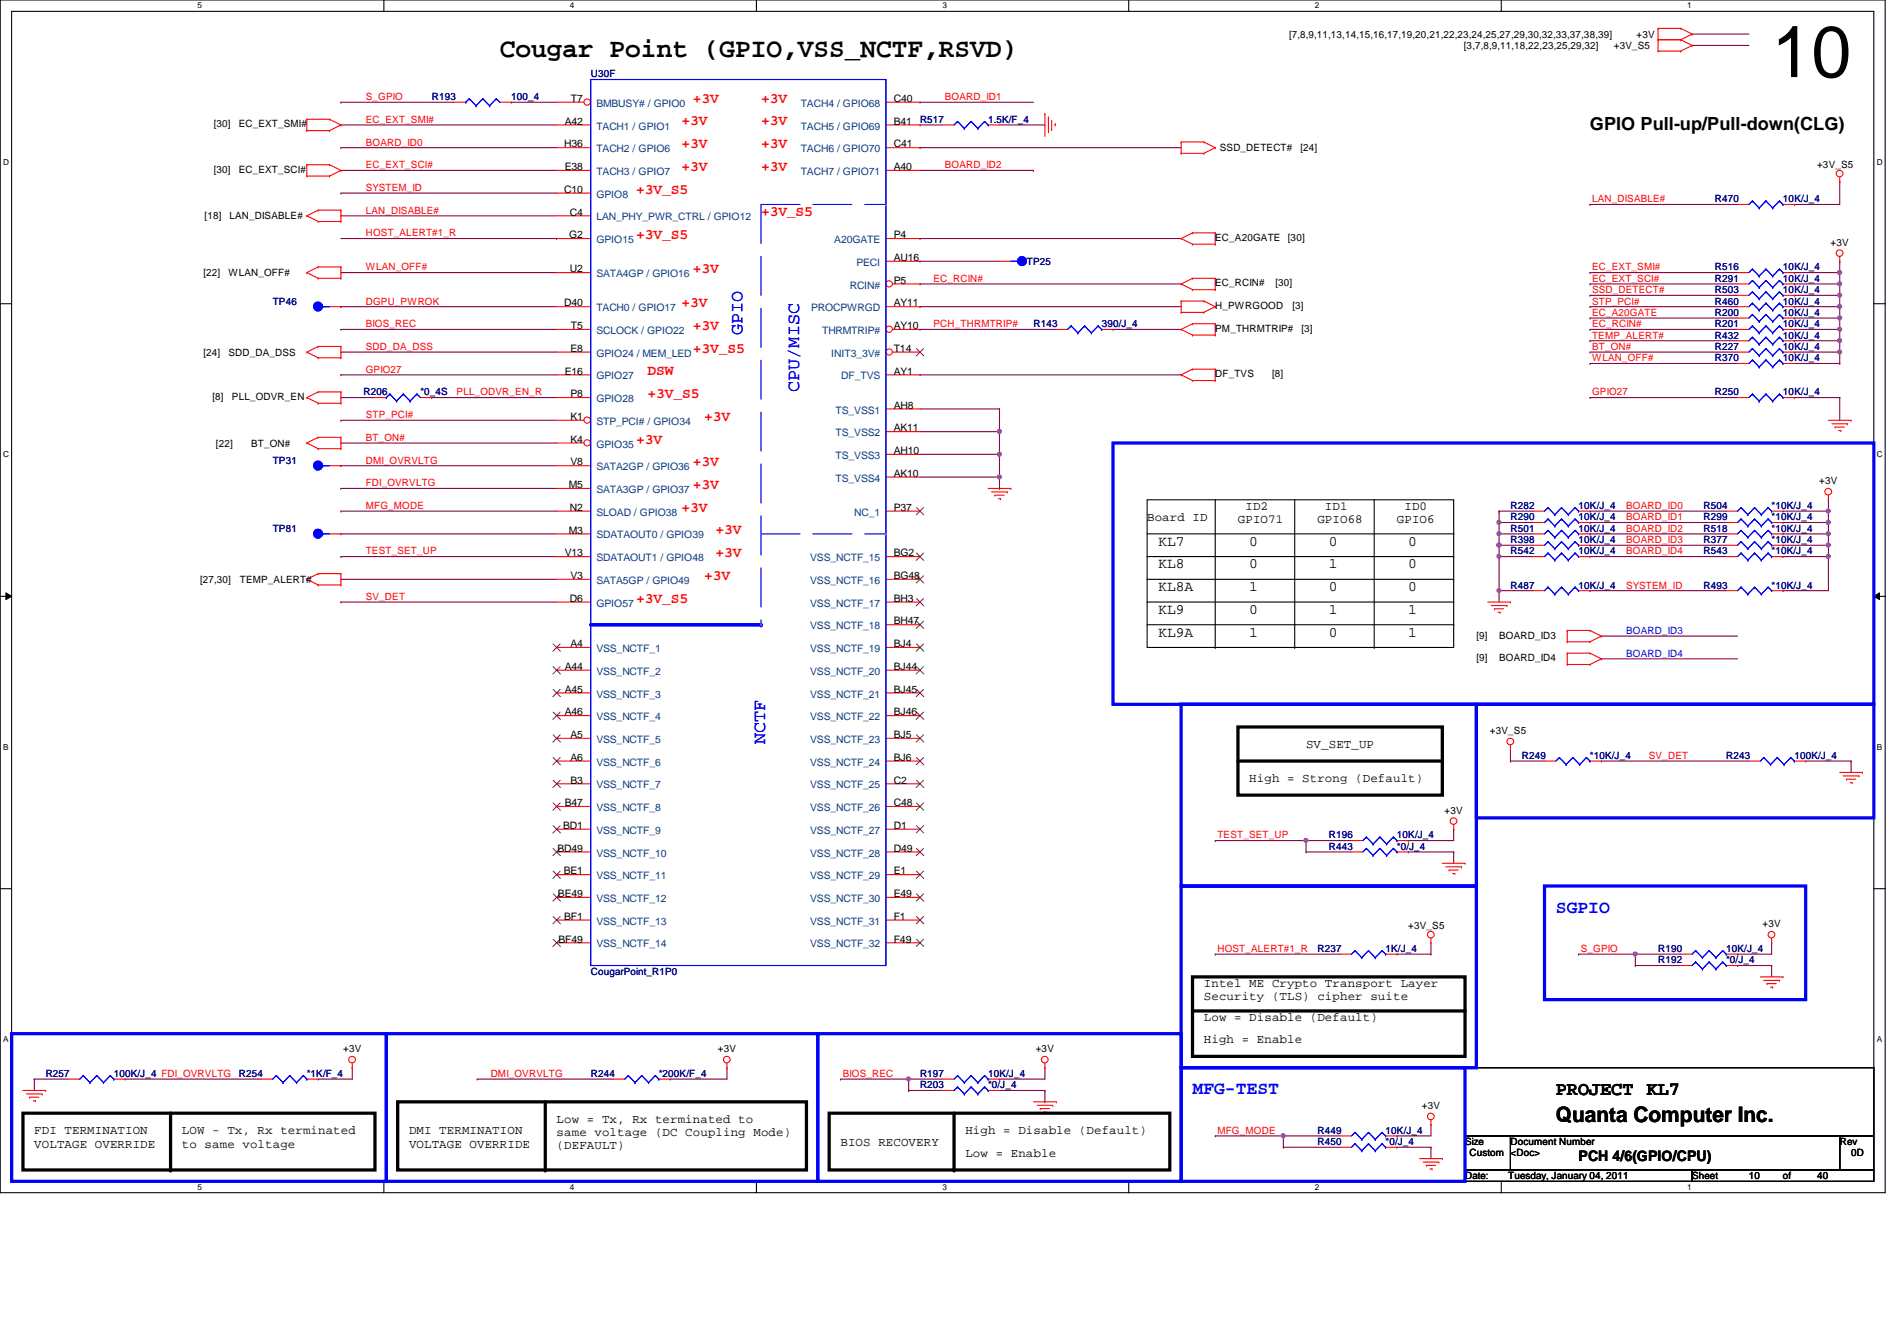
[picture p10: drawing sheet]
<svg xmlns="http://www.w3.org/2000/svg" width="297mm" height="210mm" viewBox="0 0 297 210" stroke-linecap="round" stroke-linejoin="round" font-family="sans-serif">
<defs><g id="words">
<text font-size="11.3" x="277.4" y="12.1">10</text>
<text font-size="4.2" x="78.3" y="8.9">Cougar Point (GPIO,VSS_NCTF,RSVD)</text>
<text font-size="3.3" x="243.6" y="175.6">Quanta Computer Inc.</text>
<text font-size="3" x="243.6" y="171.4">PROJECT KL7</text>
<text font-size="2.8" x="249" y="20.4">GPIO Pull-up/Pull-down(CLG)</text>
<g font-size="2.8" fill="#00f">
<text x="116.2" y="52.5" transform="rotate(-90 116.2 52.5)">GPIO</text>
<text x="125.1" y="61.3" transform="rotate(-90 125.1 61.3)">CPU/MISC</text>
<text x="119.8" y="116.5" transform="rotate(-90 119.8 116.5)">NCTF</text>
<text x="243.6" y="142.8">SGPIO</text>
<text x="186.7" y="171.3">MFG-TEST</text>
</g>
<g font-size="2.3" fill="#f00">
<text x="108.5" y="16.1">+3V</text>
<text x="119.2" y="16.1">+3V</text>
<text x="106.7" y="19.6">+3V</text>
<text x="106.7" y="23.2">+3V</text>
<text x="119.2" y="19.6">+3V</text>
<text x="119.2" y="23.2">+3V</text>
<text x="106.7" y="26.8">+3V</text>
<text x="119.2" y="26.8">+3V</text>
<text x="99.6" y="30.3">+3V_S5</text>
<text x="119.2" y="33.9">+3V_S5</text>
<text x="99.6" y="37.4">+3V_S5</text>
<text x="108.5" y="42.8">+3V</text>
<text x="106.7" y="48.1">+3V</text>
<text x="108.5" y="51.6">+3V</text>
<text x="101.4" y="58.8">DSW</text>
<text x="108.5" y="55.2">+3V_S5</text>
<text x="101.4" y="62.3">+3V_S5</text>
<text x="110.3" y="65.9">+3V</text>
<text x="99.6" y="69.4">+3V</text>
<text x="108.5" y="73">+3V</text>
<text x="108.5" y="76.5">+3V</text>
<text x="106.7" y="80.1">+3V</text>
<text x="112.1" y="83.7">+3V</text>
<text x="112.1" y="87.2">+3V</text>
<text x="99.6" y="94.3">+3V_S5</text>
<text x="110.3" y="90.8">+3V</text>
</g>
<g font-size="2.3">
<text x="181.4" y="85.4">KL7</text>
<text x="181.4" y="89">KL8</text>
<text x="195.6" y="85.4">0</text>
<text x="195.6" y="89">0</text>
<text x="208.1" y="85.4">0</text>
<text x="208.1" y="89">1</text>
<text x="220.5" y="85.4">0</text>
<text x="220.5" y="89">0</text>
<text x="181.4" y="92.5">KL8A</text>
<text x="195.6" y="92.5">1</text>
<text x="208.1" y="92.5">0</text>
<text x="220.5" y="92.5">0</text>
<text x="181.4" y="96.1">KL9</text>
<text x="181.4" y="99.7">KL9A</text>
<text x="195.6" y="96.1">0</text>
<text x="195.6" y="99.7">1</text>
<text x="208.1" y="99.7">0</text>
<text x="208.1" y="96.1">1</text>
<text x="220.5" y="96.1">1</text>
<text x="220.5" y="99.7">1</text>
<text x="247.2" y="181.7">PCH 4/6(GPIO/CPU)</text>
</g>
<g font-size="1.9">
<text x="179.6" y="81.5">Board ID</text>
<text x="193.8" y="81.8">GPIO71</text>
<text x="195" y="79.8">ID2</text>
<text x="206.3" y="81.8">GPIO68</text>
<text x="207.5" y="79.8">ID1</text>
<text x="218.7" y="81.8">GPIO6</text>
<text x="219.9" y="79.8">ID0</text>
<text x="204.5" y="117.1">SV_SET_UP</text>
<text x="195.6" y="122.4">High = Strong (Default)</text>
<text x="188.5" y="154.4">Intel ME Crypto Transport Layer</text>
<text x="188.5" y="159.8">Low = Disable (Default)</text>
<text x="188.5" y="156.5">Security (TLS) cipher suite</text>
<text x="188.5" y="163.3">High = Enable</text>
<text x="5.4" y="177.5">FDI TERMINATION</text>
<text x="5.4" y="179.6">VOLTAGE OVERRIDE</text>
<text x="28.5" y="177.5">LOW - Tx, Rx terminated</text>
<text x="28.5" y="179.6">to same voltage</text>
<text x="64" y="177.5">DMI TERMINATION</text>
<text x="64" y="179.6">VOLTAGE OVERRIDE</text>
<text x="87.2" y="175.8">Low = Tx, Rx terminated to</text>
<text x="87.2" y="177.8">same voltage (DC Coupling Mode)</text>
<text x="87.2" y="179.9">(DEFAULT)</text>
<text x="131.6" y="179.3">BIOS RECOVERY</text>
<text x="151.2" y="177.5">High = Disable (Default)</text>
<text x="151.2" y="181.1">Low = Enable</text>
</g>
<g font-size="1.6">
<text x="201.8" y="5.9">[7,8,9,11,13,14,15,16,17,19,20,21,22,23,24,25,27,29,30,32,33,37,38,39]</text>
<text x="256.2" y="5.9">+3V</text>
<text x="229.2" y="7.7">[3,7,8,9,11,18,22,23,25,29,32]</text>
<text x="252.7" y="7.7">+3V_S5</text>
<text x="89.4" y="16">T7</text>
<text x="140" y="16">C40</text>
<text x="33.5" y="19.9">[30]</text>
<text x="37.4" y="19.9">EC_EXT_SMI#</text>
<text x="88.3" y="23.1">H36</text>
<text x="88.4" y="19.5">A42</text>
<text x="140" y="23.1">C41</text>
<text x="140" y="19.5">B41</text>
<text x="191" y="23.7">SSD_DETECT#</text>
<text x="203.6" y="23.7">[24]</text>
<text x="33.5" y="27.1">[30]</text>
<text x="37.4" y="27.1">EC_EXT_SCI#</text>
<text x="88.4" y="26.6">E38</text>
<text x="140" y="26.6">A40</text>
<text x="284.5" y="26.3">+3V_S5</text>
<text x="32" y="34.3">[18]</text>
<text x="35.9" y="34.3">LAN_DISABLE#</text>
<text x="88.3" y="30.2">C10</text>
<text x="89.2" y="33.7">C4</text>
<text x="89.1" y="37.3">G2</text>
<text x="140" y="40.9">AU16</text>
<text x="140" y="37.3">P4</text>
<text x="190.3" y="37.7">EC_A20GATE</text>
<text x="201.7" y="37.7">[30]</text>
<text x="286.6" y="38.4">+3V</text>
<text x="31.9" y="43.2">[22]</text>
<text x="35.8" y="43.2">WLAN_OFF#</text>
<text x="88.3" y="48">D40</text>
<text x="89.2" y="42.6">U2</text>
<text x="140" y="48">AY11</text>
<text x="140" y="44.4">P5</text>
<text x="190.3" y="44.8">EC_RCIN#</text>
<text x="199.7" y="44.8">[30]</text>
<text x="89.4" y="51.5">T5</text>
<text x="140" y="51.5">AY10</text>
<text x="190.3" y="48.4">H_PWRGOOD</text>
<text x="190.3" y="51.9">PM_THRMTRIP#</text>
<text x="202.4" y="48.4">[3]</text>
<text x="203.8" y="51.9">[3]</text>
<text x="31.9" y="55.7">[24]</text>
<text x="35.8" y="55.7">SDD_DA_DSS</text>
<text x="88.4" y="58.6">E16</text>
<text x="89.3" y="55.1">E8</text>
<text x="140" y="55.1">T14</text>
<text x="140" y="58.6">AY1</text>
<text x="190.3" y="59.1">DF_TVS</text>
<text x="199.2" y="59.1">[8]</text>
<text x="33.3" y="62.6">[8]</text>
<text x="36.3" y="62.6">PLL_ODVR_EN</text>
<text x="89.3" y="62.2">P8</text>
<text x="89.3" y="65.7">K1</text>
<text x="140" y="64">AH8</text>
<text x="33.8" y="69.9">[22]</text>
<text x="39.3" y="69.9">BT_ON#</text>
<text x="89.3" y="69.3">K4</text>
<text x="140" y="71.1">AH10</text>
<text x="140" y="67.5">AK11</text>
<text x="89.1" y="76.4">M5</text>
<text x="89.3" y="72.9">V8</text>
<text x="140" y="74.6">AK10</text>
<text x="284.9" y="75.8">+3V</text>
<text x="89.1" y="83.5">M3</text>
<text x="89.2" y="80">N2</text>
<text x="140" y="80">P37</text>
<text x="88.4" y="87.1">V13</text>
<text x="140" y="87.1">BG2</text>
<text x="31.3" y="91.2">[27,30]</text>
<text x="37.5" y="91.2">TEMP_ALERT#</text>
<text x="89.2" y="94.2">D6</text>
<text x="89.3" y="90.6">V3</text>
<text x="140" y="94.2">BH3</text>
<text x="140" y="90.6">BG48</text>
<text x="89.3" y="101.3">A4</text>
<text x="140" y="97.7">BH47</text>
<text x="140" y="101.3">BJ4</text>
<text x="231.2" y="99.9">[9]</text>
<text x="234.7" y="99.9">BOARD_ID3</text>
<text x="88.4" y="104.9">A44</text>
<text x="140" y="104.9">BJ44</text>
<text x="231.2" y="103.5">[9]</text>
<text x="234.7" y="103.5">BOARD_ID4</text>
<text x="88.4" y="108.4">A45</text>
<text x="88.4" y="112">A46</text>
<text x="140" y="108.4">BJ45</text>
<text x="140" y="112">BJ46</text>
<text x="89.3" y="115.5">A5</text>
<text x="89.3" y="119.1">A6</text>
<text x="140" y="115.5">BJ5</text>
<text x="140" y="119.1">BJ6</text>
<text x="233.3" y="114.9">+3V_S5</text>
<text x="89.3" y="122.6">B3</text>
<text x="140" y="122.6">C2</text>
<text x="88.2" y="129.8">BD1</text>
<text x="88.4" y="126.2">B47</text>
<text x="140" y="126.2">C48</text>
<text x="140" y="129.8">D1</text>
<text x="226.2" y="127.3">+3V</text>
<text x="87.3" y="133.3">BD49</text>
<text x="88.3" y="136.9">BE1</text>
<text x="140" y="133.3">D49</text>
<text x="140" y="136.9">E1</text>
<text x="87.4" y="140.4">BE49</text>
<text x="88.3" y="144">BF1</text>
<text x="140" y="140.4">E49</text>
<text x="140" y="144">F1</text>
<text x="87.5" y="147.5">BF49</text>
<text x="140" y="147.5">F49</text>
<text x="220.5" y="145.5">+3V_S5</text>
<text x="276" y="145.1">+3V</text>
<text x="53.7" y="164.7">+3V</text>
<text x="112.4" y="164.7">+3V</text>
<text x="162.2" y="164.7">+3V</text>
<text x="222.6" y="173.6">+3V</text>
<text x="229.4" y="179.2">Size</text>
<text x="236.5" y="179.2">Document Number</text>
<text x="288.1" y="179.2">Rev</text>
<text x="229.4" y="184.6">Date:</text>
<text x="230.1" y="181">Custom</text>
<text x="236.2" y="184.6">Tuesday, January 04, 2011</text>
<text x="236.5" y="181">&lt;Doc&gt;</text>
<text x="265" y="184.6">Sheet</text>
<text x="273.9" y="184.6">10</text>
<text x="279.2" y="184.6">of</text>
<text x="284.5" y="184.6">40</text>
<text x="289.9" y="181">0D</text>
</g>
<g font-size="1.6" fill="#f00">
<text x="57.3" y="15.7">S_GPIO</text>
<text x="148" y="15.7">BOARD_ID1</text>
<text x="57.3" y="19.2">EC_EXT_SMI#</text>
<text x="57.3" y="22.8">BOARD_ID0</text>
<text x="57.3" y="26.3">EC_EXT_SCI#</text>
<text x="57.3" y="29.9">SYSTEM_ID</text>
<text x="148" y="26.3">BOARD_ID2</text>
<text x="57.3" y="33.4">LAN_DISABLE#</text>
<text x="249.3" y="31.7">LAN_DISABLE#</text>
<text x="57.3" y="37">HOST_ALERT#1_R</text>
<text x="57.3" y="47.7">DGPU_PWROK</text>
<text x="57.3" y="42.3">WLAN_OFF#</text>
<text x="146.2" y="44.1">EC_RCIN#</text>
<text x="249.3" y="47.7">STP_PCI#</text>
<text x="249.3" y="42.3">EC_EXT_SMI#</text>
<text x="249.3" y="44.1">EC_EXT_SCI#</text>
<text x="249.3" y="45.9">SSD_DETECT#</text>
<text x="57.3" y="51.2">BIOS_REC</text>
<text x="146.2" y="51.2">PCH_THRMTRIP#</text>
<text x="249.3" y="51.2">EC_RCIN#</text>
<text x="249.3" y="53">TEMP_ALERT#</text>
<text x="249.3" y="49.4">EC_A20GATE</text>
<text x="57.3" y="58.3">GPIO27</text>
<text x="57.3" y="54.8">SDD_DA_DSS</text>
<text x="249.3" y="54.8">BT_ON#</text>
<text x="249.3" y="56.6">WLAN_OFF#</text>
<text x="57.3" y="65.4">STP_PCI#</text>
<text x="71.5" y="61.9">PLL_ODVR_EN_R</text>
<text x="249.3" y="61.9">GPIO27</text>
<text x="57.3" y="69">BT_ON#</text>
<text x="57.3" y="72.6">DMI_OVRVLTG</text>
<text x="57.3" y="76.1">FDI_OVRVLTG</text>
<text x="57.3" y="79.7">MFG_MODE</text>
<text x="254.6" y="83.2">BOARD_ID2</text>
<text x="254.6" y="81.4">BOARD_ID1</text>
<text x="254.6" y="79.7">BOARD_ID0</text>
<text x="57.3" y="86.8">TEST_SET_UP</text>
<text x="254.6" y="86.8">BOARD_ID4</text>
<text x="254.6" y="85">BOARD_ID3</text>
<text x="57.3" y="93.9">SV_DET</text>
<text x="254.6" y="92.1">SYSTEM_ID</text>
<text x="258.2" y="118.8">SV_DET</text>
<text x="190.6" y="131.2">TEST_SET_UP</text>
<text x="190.6" y="149">HOST_ALERT#1_R</text>
<text x="247.5" y="149">S_GPIO</text>
<text x="76.8" y="168.6">DMI_OVRVLTG</text>
<text x="131.9" y="168.6">BIOS_REC</text>
<text x="190.6" y="177.5">MFG_MODE</text>
</g>
<g font-size="1.6" fill="#000080">
<text x="67.6" y="15.7">R193</text>
<text x="80" y="15.7">100_4</text>
<text x="92.5" y="12.1">U30F</text>
<text x="144.1" y="19.2">R517</text>
<text x="154.7" y="19.2">1.5K/F_4</text>
<text x="268.5" y="31.7">R470</text>
<text x="279.2" y="31.7">10K/J_4</text>
<text x="160.8" y="41.4">TP25</text>
<text x="42.7" y="47.7">TP46</text>
<text x="268.5" y="45.9">R503</text>
<text x="268.5" y="44.1">R291</text>
<text x="268.5" y="47.7">R460</text>
<text x="268.5" y="42.3">R516</text>
<text x="279.2" y="45.9">10K/J_4</text>
<text x="279.2" y="44.1">10K/J_4</text>
<text x="279.2" y="47.7">10K/J_4</text>
<text x="279.2" y="42.3">10K/J_4</text>
<text x="161.8" y="51.2">R143</text>
<text x="172.5" y="51.2">390/J_4</text>
<text x="268.5" y="49.4">R200</text>
<text x="268.5" y="51.2">R201</text>
<text x="268.5" y="53">R432</text>
<text x="279.2" y="49.4">10K/J_4</text>
<text x="279.2" y="51.2">10K/J_4</text>
<text x="279.2" y="53">10K/J_4</text>
<text x="268.5" y="56.6">R370</text>
<text x="268.5" y="54.8">R227</text>
<text x="279.2" y="56.6">10K/J_4</text>
<text x="279.2" y="54.8">10K/J_4</text>
<text x="56.9" y="61.9">R206</text>
<text x="65.8" y="61.9">*0_4S</text>
<text x="268.5" y="61.9">R250</text>
<text x="279.2" y="61.9">10K/J_4</text>
<text x="42.7" y="72.6">TP31</text>
<text x="42.7" y="83.2">TP81</text>
<text x="236.5" y="83.2">R501</text>
<text x="236.5" y="81.4">R290</text>
<text x="236.5" y="79.7">R282</text>
<text x="247.2" y="83.2">10K/J_4</text>
<text x="247.2" y="81.4">10K/J_4</text>
<text x="247.2" y="79.7">10K/J_4</text>
<text x="266.7" y="79.7">R504</text>
<text x="266.7" y="81.4">R299</text>
<text x="266.7" y="83.2">R518</text>
<text x="277.4" y="79.7">*10K/J_4</text>
<text x="277.4" y="81.4">*10K/J_4</text>
<text x="277.4" y="83.2">*10K/J_4</text>
<text x="236.5" y="86.8">R542</text>
<text x="236.5" y="85">R398</text>
<text x="247.2" y="86.8">10K/J_4</text>
<text x="247.2" y="85">10K/J_4</text>
<text x="266.7" y="85">R377</text>
<text x="266.7" y="86.8">R543</text>
<text x="277.4" y="85">*10K/J_4</text>
<text x="277.4" y="86.8">*10K/J_4</text>
<text x="236.5" y="92.1">R487</text>
<text x="247.2" y="92.1">10K/J_4</text>
<text x="266.7" y="92.1">R493</text>
<text x="277.4" y="92.1">*10K/J_4</text>
<text x="238.3" y="118.8">R249</text>
<text x="249" y="118.8">*10K/J_4</text>
<text x="270.3" y="118.8">R243</text>
<text x="281" y="118.8">100K/J_4</text>
<text x="208.1" y="131.2">R196</text>
<text x="218.7" y="131.2">10K/J_4</text>
<text x="208.1" y="133">R443</text>
<text x="218.7" y="133">*0/J_4</text>
<text x="206.3" y="149">R237</text>
<text x="217" y="149">1K/J_4</text>
<text x="259.6" y="149">R190</text>
<text x="270.3" y="149">10K/J_4</text>
<text x="92.5" y="152.6">CougarPoint_R1P0</text>
<text x="259.6" y="150.8">R192</text>
<text x="270.3" y="150.8">*0/J_4</text>
<text x="7.2" y="168.6">R257</text>
<text x="17.8" y="168.6">100K/J_4 FDI_OVRVLTG</text>
<text x="37.4" y="168.6">R254</text>
<text x="48" y="168.6">*1K/F_4</text>
<text x="92.5" y="168.6">R244</text>
<text x="103.2" y="168.6">*200K/F_4</text>
<text x="144.1" y="170.3">R203</text>
<text x="144.1" y="168.6">R197</text>
<text x="154.7" y="170.3">*0/J_4</text>
<text x="154.7" y="168.6">10K/J_4</text>
<text x="206.3" y="179.2">R450</text>
<text x="206.3" y="177.5">R449</text>
<text x="217" y="179.2">*0/J_4</text>
<text x="217" y="177.5">10K/J_4</text>
</g>
<g font-size="1.6" fill="#004080">
<text x="93.4" y="16.7">BMBUSY# / GPIO0</text>
<text x="125.4" y="16.7">TACH4 / GPIO68</text>
<text x="93.4" y="23.8">TACH2 / GPIO6</text>
<text x="93.4" y="20.3">TACH1 / GPIO1</text>
<text x="125.4" y="23.8">TACH6 / GPIO70</text>
<text x="125.4" y="20.3">TACH5 / GPIO69</text>
<text x="93.4" y="27.4">TACH3 / GPIO7</text>
<text x="125.4" y="27.4">TACH7 / GPIO71</text>
<text x="93.4" y="34.5">LAN_PHY_PWR_CTRL / GPIO12</text>
<text x="93.4" y="30.9">GPIO8</text>
<text x="93.4" y="38.1">GPIO15</text>
<text x="130.6" y="38.1">A20GATE</text>
<text x="134.1" y="41.6">PECI</text>
<text x="93.4" y="43.4">SATA4GP / GPIO16</text>
<text x="133.1" y="45.2">RCIN#</text>
<text x="93.4" y="48.7">TACH0 / GPIO17</text>
<text x="93.4" y="52.3">SCLOCK / GPIO22</text>
<text x="127" y="48.7">PROCPWRGD</text>
<text x="128.7" y="52.3">THRMTRIP#</text>
<text x="93.4" y="59.4">GPIO27</text>
<text x="93.4" y="55.8">GPIO24 / MEM_LED</text>
<text x="130.2" y="55.8">INIT3_3V#</text>
<text x="131.7" y="59.4">DF_TVS</text>
<text x="93.4" y="62.9">GPIO28</text>
<text x="130.8" y="64.7">TS_VSS1</text>
<text x="93.4" y="66.5">STP_PCI# / GPIO34</text>
<text x="93.4" y="70.1">GPIO35</text>
<text x="130.8" y="71.8">TS_VSS3</text>
<text x="130.8" y="68.3">TS_VSS2</text>
<text x="93.4" y="77.2">SATA3GP / GPIO37</text>
<text x="93.4" y="73.6">SATA2GP / GPIO36</text>
<text x="130.8" y="75.4">TS_VSS4</text>
<text x="93.4" y="80.7">SLOAD / GPIO38</text>
<text x="133.8" y="80.7">NC_1</text>
<text x="93.4" y="84.3">SDATAOUT0 / GPIO39</text>
<text x="93.4" y="87.8">SDATAOUT1 / GPIO48</text>
<text x="126.9" y="87.8">VSS_NCTF_15</text>
<text x="93.4" y="95">GPIO57</text>
<text x="93.4" y="91.4">SATA5GP / GPIO49</text>
<text x="126.9" y="95">VSS_NCTF_17</text>
<text x="126.9" y="91.4">VSS_NCTF_16</text>
<text x="126.9" y="98.5">VSS_NCTF_18</text>
<text x="93.4" y="102.1">VSS_NCTF_1</text>
<text x="93.4" y="105.6">VSS_NCTF_2</text>
<text x="126.9" y="102.1">VSS_NCTF_19</text>
<text x="126.9" y="105.6">VSS_NCTF_20</text>
<text x="93.4" y="109.2">VSS_NCTF_3</text>
<text x="93.4" y="112.7">VSS_NCTF_4</text>
<text x="126.9" y="109.2">VSS_NCTF_21</text>
<text x="126.9" y="112.7">VSS_NCTF_22</text>
<text x="93.4" y="116.3">VSS_NCTF_5</text>
<text x="93.4" y="119.8">VSS_NCTF_6</text>
<text x="126.9" y="116.3">VSS_NCTF_23</text>
<text x="126.9" y="119.8">VSS_NCTF_24</text>
<text x="93.4" y="123.4">VSS_NCTF_7</text>
<text x="126.9" y="123.4">VSS_NCTF_25</text>
<text x="93.4" y="127">VSS_NCTF_8</text>
<text x="93.4" y="130.5">VSS_NCTF_9</text>
<text x="126.9" y="127">VSS_NCTF_26</text>
<text x="126.9" y="130.5">VSS_NCTF_27</text>
<text x="93.4" y="134.1">VSS_NCTF_10</text>
<text x="93.4" y="137.6">VSS_NCTF_11</text>
<text x="126.9" y="134.1">VSS_NCTF_28</text>
<text x="126.9" y="137.6">VSS_NCTF_29</text>
<text x="93.4" y="141.2">VSS_NCTF_12</text>
<text x="126.9" y="141.2">VSS_NCTF_30</text>
<text x="93.4" y="144.7">VSS_NCTF_13</text>
<text x="93.4" y="148.3">VSS_NCTF_14</text>
<text x="126.9" y="148.3">VSS_NCTF_32</text>
<text x="126.9" y="144.7">VSS_NCTF_31</text>
</g>
<g font-size="1.6" fill="#00f">
<text x="254.6" y="99.2">BOARD_ID3</text>
<text x="254.6" y="102.8">BOARD_ID4</text>
</g>
<g font-size="1.3">
<text x="30.9" y="1.3">5</text>
<text x="89.2" y="1.3">4</text>
<text x="147.6" y="1.3">3</text>
<text x="205.9" y="1.3">2</text>
<text x="264.2" y="1.3">1</text>
<text x=".5" y="25.8">D</text>
<text x="293.9" y="25.8">D</text>
<text x=".5" y="71.5">C</text>
<text x="293.9" y="71.5">C</text>
<text x=".5" y="117.3">B</text>
<text x="293.9" y="117.3">B</text>
<text x=".5" y="163.1">A</text>
<text x="293.9" y="163.1">A</text>
<text x="30.9" y="186.2">5</text>
<text x="89.2" y="186.2">4</text>
<text x="147.6" y="186.2">3</text>
<text x="205.9" y="186.2">2</text>
<text x="264.2" y="186.2">1</text>
</g>
</g></defs>
<path d="M0 0h295.2v186.7h-295.2zM1.8 1.8h291.6v183.1h-291.6z" fill="none" stroke="#000" stroke-width=".17"/>
<g fill="#fff">
<path d="M30.9 .2h.7v1.4h-.7z"/>
<path d="M30.9 185.1h.7v1.4h-.7z"/>
</g>
<path d="M60.1 0v1.8M60.1 184.9v1.8" fill="none" stroke="#000" stroke-width=".17"/>
<g fill="#fff">
<path d="M89.2 .2h.7v1.4h-.7z"/>
<path d="M89.2 185.1h.7v1.4h-.7z"/>
</g>
<path d="M118.4 0v1.8M118.4 184.9v1.8" fill="none" stroke="#000" stroke-width=".17"/>
<g fill="#fff">
<path d="M147.6 .2h.6v1.4h-.6z"/>
<path d="M147.6 185.1h.6v1.4h-.6z"/>
</g>
<path d="M176.7 0v1.8M176.7 184.9v1.8" fill="none" stroke="#000" stroke-width=".17"/>
<g fill="#fff">
<path d="M205.9 .2h.6v1.4h-.6z"/>
<path d="M205.9 185.1h.6v1.4h-.6z"/>
</g>
<path d="M235.1 0v1.8M235.1 184.9v1.8" fill="none" stroke="#000" stroke-width=".17"/>
<g fill="#fff">
<path d="M264.2 .2h.7v1.4h-.7z"/>
<path d="M264.2 185.1h.7v1.4h-.7z"/>
<path d="M.5 24.6h.9v1.4h-.9z"/>
<path d="M293.9 24.6h.9v1.4h-.9z"/>
<path d="M.5 70.4h.9v1.4h-.9z"/>
<path d="M293.9 70.4h.9v1.4h-.9z"/>
</g>
<path d="M0 47.5h1.8M293.4 47.5h1.8" fill="none" stroke="#000" stroke-width=".17"/>
<g fill="#fff">
<path d="M.5 116.2h.8v1.4h-.8z"/>
<path d="M293.9 116.2h.8v1.4h-.8z"/>
</g>
<path d="M0 93.3h1.8M293.4 93.3h1.8" fill="none" stroke="#000" stroke-width=".17"/>
<path d="M.9 92.8l.9 .5-.9 .6zM293.4 93.3l.9-.5v1.1z" fill="#000"/>
<path d="M.9 92.8l.9 .5-.9 .6zM293.4 93.3l.9-.5v1.1z" fill="none" stroke="#000" stroke-width=".16"/>
<g fill="#fff">
<path d="M.5 162h.8v1.4h-.8z"/>
<path d="M293.9 162h.8v1.4h-.8z"/>
</g>
<path d="M0 139.1h1.8M293.4 139.1h1.8" fill="none" stroke="#000" stroke-width=".17"/>
<g fill="none" stroke="#800040" stroke-width=".17">
<path d="M53.4 16h.1M53.4 19.6h.1M53.4 16h17.8M53.4 19.6h33.8M80 16h.1M80 16h7.2M144.1 19.6h.1M144.1 19.6h3.5M156.5 19.6h7.1M163.6 19.6h.1M53.4 26.7h.1M53.4 23.1h.1"/>
<path d="M53.4 30.2h.1M53.4 33.8h.1M53.4 26.7h33.8M53.4 23.1h33.8M53.4 30.2h33.8M53.4 33.8h33.8M144.1 37.3h.1M144.1 26.7h17.7M144.1 37.3h40.9M161.8 26.7h.1M53.4 51.6h.1M53.4 58.7h.1"/>
<path d="M53.4 51.6h33.8M53.4 58.7h33.8M144.1 44.4h.1M144.1 48h.1M144.1 51.6h.1M144.1 51.6h21.3M144.1 44.4h40.9M144.1 48h40.9M53.4 65.8h.1M53.4 65.8h33.8M67.6 62.2h.1M67.6 62.2h19.6"/>
<path d="M53.4 80h.1M53.4 87.1h.1M53.4 90.7h.1M53.4 94.2h.1M53.4 80h33.8M53.4 87.1h33.8M53.4 90.7h33.8M53.4 94.2h33.8M19.6 168.9h.1M19.6 168.9h21.3M49.8 168.9h.1M55.2 167.1h.1"/>
<path d="M55.2 167.1v1.8h-5.4M74.7 168.9h.1M74.7 168.9h21.4M104.9 168.9h.1M113.8 167.1h.1M113.8 167.1v1.8h-8.9M142.3 168.9h.1M142.3 168.9h5.3M163.6 172.5h.1M163.6 167.1h.1M163.6 167.1v1.8M163.6 170.7v1.8"/>
</g>
<circle cx="142.3" cy="168.9" r=".32" fill="#f0f"/>
<circle cx="142.3" cy="168.9" r=".32" fill="none" stroke="#f0f" stroke-width=".17"/>
<g fill="none" stroke="#800040" stroke-width=".17">
<path d="M249 32h.1M249 32h23.1M281 32h.1M288.1 28.4h.1M288.1 28.4v3.6h-7.1M249 51.6h.1M249 51.6h23.1M281 42.7h.1M281 48h.1M281 53.3h.1M281 44.4h.1M281 48h7.1"/>
<path d="M281 53.3h7.1M281 44.4h7.1M288.1 40.9h.1M288.1 49.8h.1M288.1 40.9v1.8h-7.1M288.1 49.8v1.8M288.1 62.2h.1M288.1 62.2v3.6M131.6 168.9h.1M131.6 168.9h10.7v1.8M142.3 170.7h.1M142.3 170.7h5.3"/>
<path d="M156.5 168.9h.1M156.5 168.9h7.1M156.5 170.7h7.1M163.6 170.7h.1"/>
</g>
<circle cx="288.1" cy="49.8" r=".32" fill="#f0f"/>
<circle cx="288.1" cy="49.8" r=".32" fill="none" stroke="#f0f" stroke-width=".17"/>
<path d="M281 51.6h.1M281 51.6h7.1" fill="none" stroke="#800040" stroke-width=".17"/>
<circle cx="288.1" cy="51.5" r=".32" fill="#f0f"/>
<circle cx="288.1" cy="51.5" r=".32" fill="none" stroke="#f0f" stroke-width=".17"/>
<path d="M249 48h.1M249 53.3h.1M249 42.7h.1M249 44.4h.1M249 48h23.1M249 53.3h23.1M249 42.7h23.1M249 44.4h23.1M281 49.8h.1M281 49.8h7.1M288.1 51.6h.1M288.1 51.6v1.7" fill="none" stroke="#800040" stroke-width=".17"/>
<circle cx="288.1" cy="53.3" r=".32" fill="#f0f"/>
<circle cx="288.1" cy="53.3" r=".32" fill="none" stroke="#f0f" stroke-width=".17"/>
<path d="M249 49.8h.1M249 49.8h23.1M190.3 177.8h.1M190.3 177.8h19.5M201 177.8h.1M201 177.8v1.8M218.7 179.6h.1M218.7 179.6h5.4M224.1 176h.1M224.1 179.6h.1M224.1 176v1.8M224.1 179.6v1.8" fill="none" stroke="#800040" stroke-width=".17"/>
<circle cx="200.9" cy="177.8" r=".32" fill="#f0f"/>
<circle cx="200.9" cy="177.8" r=".32" fill="none" stroke="#f0f" stroke-width=".17"/>
<g fill="none" stroke="#800040" stroke-width=".17">
<path d="M288.1 48h.1M288.1 48v1.8M249 62.2h.1M249 62.2h23.1M281 62.2h.1M281 62.2h7.1M5.4 168.9h.1M5.4 168.9h5.3M5.4 168.9v1.8M201 179.6h.1M201 179.6h8.8M218.7 177.8h.1"/>
<path d="M218.7 177.8h5.4"/>
</g>
<circle cx="288.1" cy="48" r=".32" fill="#f0f"/>
<circle cx="288.1" cy="48" r=".32" fill="none" stroke="#f0f" stroke-width=".17"/>
<path d="M288.1 42.7h.1M288.1 42.7v1.7" fill="none" stroke="#800040" stroke-width=".17"/>
<circle cx="288.1" cy="42.6" r=".32" fill="#f0f"/>
<circle cx="288.1" cy="42.6" r=".32" fill="none" stroke="#f0f" stroke-width=".17"/>
<g fill="none" stroke="#800040" stroke-width=".17">
<path d="M53.4 37.3h33.8M87.2 37.3h.1M174.3 51.6h.1M174.3 51.6h10.7M288.1 46.2h.1M288.1 46.2v1.8M53.4 62.2h.1M53.4 62.2h5.3M236.5 117.3h.1M236.5 119.1h.1M236.5 119.1h5.3M236.5 117.3v1.8"/>
<path d="M250.7 119.1h.1M250.7 119.1h23.2M282.7 119.1h.1M282.7 119.1h7.2M289.9 119.1h.1M289.9 119.1v1.8M204.5 131.6h.1M204.5 131.6h7.1M220.5 133.3h.1M220.5 133.3h7.1M190.3 149.4h.1M190.3 149.4h19.5"/>
<path d="M218.7 149.4h.1M218.7 149.4h5.4M224.1 149.4h.1M224.1 147.6v1.8"/>
</g>
<circle cx="204.5" cy="131.5" r=".32" fill="#f0f"/>
<circle cx="204.5" cy="131.5" r=".32" fill="none" stroke="#f0f" stroke-width=".17"/>
<g fill="none" stroke="#800040" stroke-width=".17">
<path d="M190.3 131.6h.1M190.3 131.6h14.2M204.5 133.3h.1M204.5 131.6h.1M204.5 133.3h7.1M204.5 131.6v1.7M220.5 131.6h.1M227.6 133.3h.1M227.6 129.8h.1M227.6 129.8v1.8h-7.1M227.6 133.3v1.8M256.1 149.4h.1"/>
<path d="M256.1 149.4h7.1M272.1 149.4h.1M277.4 147.6h.1M277.4 147.6v1.8h-5.3"/>
</g>
<circle cx="256" cy="149.3" r=".32" fill="#f0f"/>
<circle cx="256" cy="149.3" r=".32" fill="none" stroke="#f0f" stroke-width=".17"/>
<g fill="none" stroke="#800040" stroke-width=".17">
<path d="M144.1 64h12.4M144.1 67.6h12.4M156.5 64h.1M156.5 67.6h.1M156.5 64v3.6M247.2 149.4h.1M247.2 149.4h8.9M256.1 149.4h.1M256.1 151.1h.1M256.1 151.1h7.1M256.1 149.4v1.7M272.1 151.1h.1"/>
<path d="M272.1 151.1h5.3M277.4 151.1h.1M277.4 151.1v1.8"/>
</g>
<circle cx="156.5" cy="67.5" r=".32" fill="#f0f"/>
<circle cx="156.5" cy="67.5" r=".32" fill="none" stroke="#f0f" stroke-width=".17"/>
<path d="M144.1 71.1h12.4M156.5 71.1h.1M156.5 67.6v3.5" fill="none" stroke="#800040" stroke-width=".17"/>
<circle cx="156.5" cy="71.1" r=".32" fill="#f0f"/>
<circle cx="156.5" cy="71.1" r=".32" fill="none" stroke="#f0f" stroke-width=".17"/>
<path d="M144.1 74.7h12.4M156.5 74.7h.1M156.5 71.1v3.6" fill="none" stroke="#800040" stroke-width=".17"/>
<circle cx="156.5" cy="74.6" r=".32" fill="#f0f"/>
<circle cx="156.5" cy="74.6" r=".32" fill="none" stroke="#f0f" stroke-width=".17"/>
<path d="M144.1 58.7h.1M144.1 58.7h40.9M288.1 55.1h.1M288.1 53.3v1.8M53.4 69.3h.1M53.4 69.3h33.8M156.5 76.5h.1M156.5 74.7v1.8" fill="none" stroke="#800040" stroke-width=".17"/>
<circle cx="288.1" cy="55.1" r=".32" fill="#f0f"/>
<circle cx="288.1" cy="55.1" r=".32" fill="none" stroke="#f0f" stroke-width=".17"/>
<path d="M249 55.1h.1M249 55.1h23.1M281 55.1h.1M281 46.2h.1M281 55.1h7.1M281 46.2h7.1M53.4 72.9h.1M53.4 72.9h33.8" fill="none" stroke="#800040" stroke-width=".17"/>
<circle cx="288.1" cy="46.2" r=".32" fill="#f0f"/>
<circle cx="288.1" cy="46.2" r=".32" fill="none" stroke="#f0f" stroke-width=".17"/>
<path d="M288.1 44.4h.1M288.1 44.4v1.8" fill="none" stroke="#800040" stroke-width=".17"/>
<circle cx="288.1" cy="44.4" r=".32" fill="#f0f"/>
<circle cx="288.1" cy="44.4" r=".32" fill="none" stroke="#f0f" stroke-width=".17"/>
<g fill="none" stroke="#800040" stroke-width=".17">
<path d="M144.1 16h.1M144.1 16h17.7M144.1 23.1h.1M144.1 23.1h40.9M53.4 55.1h.1M53.4 48h.1M53.4 42.7h.1M53.4 55.1h33.8M53.4 48h33.8M53.4 42.7h33.8M144.1 40.9h.1M144.1 40.9h12.4"/>
<path d="M249 46.2h.1M249 56.9h.1M249 46.2h23.1M249 56.9h23.1M281 56.9h7.1M288.1 56.9h.1M288.1 55.1h.1M288.1 55.1v1.8M53.4 76.5h.1M53.4 76.5h33.8M53.4 83.6h.1M53.4 83.6h33.8"/>
<path d="M249 92.5h.1M249 92.5h21.3M279.2 92.5h.1M279.2 85.3h.1M279.2 85.3h7.1M286.3 87.1h.1M286.3 87.1v5.4h-7.1"/>
</g>
<circle cx="286.3" cy="87.1" r=".32" fill="#f0f"/>
<circle cx="286.3" cy="87.1" r=".32" fill="none" stroke="#f0f" stroke-width=".17"/>
<path d="M234.7 83.6h.1M234.7 81.8h.1M234.7 83.6h5.4M234.7 81.8v1.8M286.3 85.3h.1M286.3 85.3v1.8" fill="none" stroke="#800040" stroke-width=".17"/>
<circle cx="286.3" cy="85.3" r=".32" fill="#f0f"/>
<circle cx="286.3" cy="85.3" r=".32" fill="none" stroke="#f0f" stroke-width=".17"/>
<path d="M234.7 92.5h.1M234.7 92.5h5.4" fill="none" stroke="#800040" stroke-width=".17"/>
<circle cx="234.7" cy="92.4" r=".32" fill="#f0f"/>
<circle cx="234.7" cy="92.4" r=".32" fill="none" stroke="#f0f" stroke-width=".17"/>
<g fill="none" stroke="#800040" stroke-width=".17">
<path d="M286.3 78.2h.1M286.3 78.2v3.6h-7.1M234.7 87.1h.1M234.7 80h.1M234.7 92.5h.1M234.7 81.8h.1M234.7 80v1.8M234.7 87.1v7.1M234.7 80h5.4M234.7 81.8h5.4M249 83.6h.1M249 81.8h.1"/>
<path d="M249 83.6h21.3M249 81.8h21.3M250.7 99.6h.1M250.7 99.6h21.4M279.2 87.1h.1M279.2 81.8h.1M279.2 87.1h7.1M286.3 83.6h.1M286.3 80h.1M286.3 83.6v1.7M250.7 103.1h.1M250.7 103.1h21.4"/>
</g>
<circle cx="234.7" cy="81.8" r=".32" fill="#f0f"/>
<circle cx="234.7" cy="81.8" r=".32" fill="none" stroke="#f0f" stroke-width=".17"/>
<path d="M249 80h.1M249 80h21.3M279.2 80h.1M279.2 80h7.1" fill="none" stroke="#800040" stroke-width=".17"/>
<circle cx="286.3" cy="80" r=".32" fill="#f0f"/>
<circle cx="286.3" cy="80" r=".32" fill="none" stroke="#f0f" stroke-width=".17"/>
<path d="M234.7 87.1h.1M234.7 87.1h5.4" fill="none" stroke="#800040" stroke-width=".17"/>
<circle cx="234.7" cy="87.1" r=".32" fill="#f0f"/>
<circle cx="234.7" cy="87.1" r=".32" fill="none" stroke="#f0f" stroke-width=".17"/>
<path d="M234.7 85.3h.1M234.7 85.3h5.4M249 87.1h.1M249 85.3h.1M249 87.1h21.3M249 85.3h21.3" fill="none" stroke="#800040" stroke-width=".17"/>
<circle cx="234.7" cy="85.3" r=".32" fill="#f0f"/>
<circle cx="234.7" cy="85.3" r=".32" fill="none" stroke="#f0f" stroke-width=".17"/>
<path d="M234.7 85.3h.1M234.7 85.3v1.8" fill="none" stroke="#800040" stroke-width=".17"/>
<circle cx="234.7" cy="85.3" r=".32" fill="#f0f"/>
<circle cx="234.7" cy="85.3" r=".32" fill="none" stroke="#f0f" stroke-width=".17"/>
<path d="M234.7 83.6h.1M234.7 83.6v1.7" fill="none" stroke="#800040" stroke-width=".17"/>
<circle cx="234.7" cy="83.5" r=".32" fill="#f0f"/>
<circle cx="234.7" cy="83.5" r=".32" fill="none" stroke="#f0f" stroke-width=".17"/>
<path d="M279.2 83.6h.1M286.3 81.8h.1M286.3 81.8v1.8h-7.1" fill="none" stroke="#800040" stroke-width=".17"/>
<circle cx="286.3" cy="83.5" r=".32" fill="#f0f"/>
<circle cx="286.3" cy="83.5" r=".32" fill="none" stroke="#f0f" stroke-width=".17"/>
<circle cx="286.3" cy="81.8" r=".32" fill="#f0f"/>
<circle cx="286.3" cy="81.8" r=".32" fill="none" stroke="#f0f" stroke-width=".17"/>
<path d="M265 5.3h.1M265 7.1h.1M265 5.3h8.9M265 7.1h8.9" fill="none" stroke="#800040" stroke-width=".17"/>
<g fill="none" stroke="#f00" stroke-width=".17">
<path d="M48 18.7h.1M48 18.7h3.6M48 18.7v1.7M51.6 18.7h.1M51.6 18.7l1.8 .9M53.4 19.6h.1M53.4 19.6l-1.8 .8M163.6 17.8h.1M163.6 17.8v3.5M164.2 18.3h.1M164.2 18.3v2.5M164.7 18.8v1.5"/>
<path d="M165.2 19.4h.1M165.2 19.4v.3M259.6 6.2h.1M259.6 4.4h.1M259.6 8h.1M259.6 4.4h3.6M259.6 6.2h3.6M259.6 4.4v3.6M259.6 8h3.6M263.2 4.4h.1M263.2 6.2h.1M263.2 8h.1"/>
<path d="M263.2 4.4l1.8 .9M263.2 6.2l1.8 .9M265 5.3h.1M265 7.1h.1M265 5.3l-1.8 .9M265 7.1l-1.8 .9M48 20.4h.1M48 27.6h.1M48 25.8h.1M48 33.8h.1M48 20.4h3.6M48 25.8v1.8"/>
<path d="M48 25.8h3.6M48 27.6h3.6M48 33.8l1.8 .9M49.8 32.9h.1M49.8 34.7h.1M49.8 32.9h3.6M49.8 32.9l-1.8 .9M49.8 34.7h3.6M51.6 20.4h.1M51.6 25.8h.1M51.6 27.6h.1M51.6 25.8l1.8 .9"/>
<path d="M53.4 26.7h.1M53.4 34.7h.1M53.4 32.9h.1M53.4 26.7l-1.8 .9M53.4 32.9v1.8M164.7 20.3h.1M185 37.3h.1M185 22.2h.1M185 24h.1M185 37.3l1.7 .9M185 22.2v1.8M185 22.2h3.5"/>
<path d="M185 24h3.5M186.7 36.4h.1M186.7 38.2h.1M186.7 36.4l-1.7 .9M186.7 36.4h3.6M186.7 38.2h3.6M188.5 22.2h.1M188.5 24h.1M188.5 22.2l1.8 .9M190.3 36.4h.1M190.3 38.2h.1M190.3 23.1h.1"/>
<path d="M190.3 36.4v1.8M190.3 23.1l-1.8 .9M288.1 28.4h.1M288.1 27.7v.7M48 55.1h.1M48 42.7h.1M48 55.1l1.8 .9M48 42.7l1.8 .9M49.8 54.2h.1M49.8 56h.1M49.8 41.8h.1M49.8 43.6h.1"/>
<path d="M49.8 43.6h3.6M49.8 54.2l-1.8 .9M49.8 54.2h3.6M49.8 56h3.6M49.8 41.8l-1.8 .9M49.8 41.8h3.6M53.4 54.2h.1M53.4 56h.1M53.4 41.8h.1M53.4 43.6h.1M53.4 41.8v1.8M53.4 54.2v1.8"/>
<path d="M185 44.4h.1M185 48.9h.1M185 47.1h.1M185 51.6h.1M185 58.7h.1M185 44.4l1.7 .9M185 47.1h3.5M185 48.9h3.5M185 47.1v1.8M185 51.6l1.7 .9M185 58.7l1.7 .9M186.7 43.6h.1"/>
<path d="M186.7 45.3h.1M186.7 50.7h.1M186.7 52.5h.1M186.7 57.8h.1M186.7 59.6h.1M186.7 43.6l-1.7 .8M186.7 43.6h3.6M186.7 45.3h3.6M186.7 50.7l-1.7 .9M186.7 50.7h3.6M186.7 52.5h3.6M186.7 57.8l-1.7 .9"/>
<path d="M186.7 57.8h3.6M186.7 59.6h3.6M188.5 47.1h.1M188.5 48.9h.1M188.5 47.1l1.8 .9M190.3 43.6h.1M190.3 45.3h.1M190.3 48h.1M190.3 50.7h.1M190.3 52.5h.1M190.3 57.8h.1M190.3 59.6h.1"/>
<path d="M190.3 43.6v1.7M190.3 50.7v1.8M190.3 57.8v1.8M190.3 48l-1.8 .9M272.1 49.8h1.8M272.1 51.6h1.8M279.2 49.8h1.8M279.2 51.6h1.8M288.1 40.9h.1M288.1 40.2v.7M48 62.2h.1M48 69.3h.1"/>
<path d="M48 62.2l1.8 .9M48 69.3l1.8 .9M49.8 61.3h.1M49.8 63.1h.1M49.8 68.5h.1M49.8 70.2h.1M49.8 61.3h3.6M49.8 61.3l-1.8 .9M49.8 63.1h3.6M49.8 68.5l-1.8 .8M49.8 68.5h3.6M49.8 70.2h3.6"/>
<path d="M53.4 63.1h.1M53.4 61.3h.1M53.4 68.5h.1M53.4 70.2h.1M53.4 61.3v1.8M53.4 68.5v1.7M154.7 76.5h3.6M155.3 77h2.4M155.8 77.5h.1M155.8 77.5h1.4M156.3 78.1h.4M156.7 78.1h.1"/>
<path d="M157.7 77h.1M158.3 76.5h.1M272.1 62.2h1.8M279.2 62.2h1.8M286.3 78.2h.1M286.3 65.8h3.6M286.3 77.5v.7M286.8 66.3h2.5M287.4 66.8h.1M287.4 66.8h1.4M287.9 67.4h.3M288.2 67.4h.1"/>
<path d="M289.3 66.3h.1M289.9 65.8h.1M48 90.7h.1M48 90.7l1.8 .9M49.8 89.8h.1M49.8 91.6h.1M49.8 89.8l-1.8 .9M49.8 89.8h3.6M49.8 91.6h3.6M51.6 83.6h1.8M53.4 89.8h.1M53.4 91.6h.1"/>
<path d="M53.4 89.8v1.8M233 94.2h3.5M233.5 94.8h2.5M234 95.3h.1M234 95.3h1.5M234.6 95.8h.3M234.9 95.8h.1M236 94.8h.1M236.5 94.2h.1M240.1 83.6h1.7M240.1 87.1h1.7M245.4 98.7h.1"/>
<path d="M245.4 98.7v1.8M245.4 98.7h3.6M247.2 83.6h1.8M247.2 87.1h1.8M249 98.7h.1M249 98.7l1.7 .9M250.7 99.6h.1M250.7 99.6l-1.7 .9M236.5 117.3h.1M236.5 116.6v.7M245.4 104h.1M245.4 102.2h.1"/>
<path d="M245.4 100.5h.1M245.4 102.2h3.6M245.4 104h3.6M245.4 102.2v1.8M245.4 100.5h3.6M249 102.2h.1M249 104h.1M249 100.5h.1M249 102.2l1.7 .9M250.7 103.1h.1M250.7 103.1l-1.7 .9M225.8 135.1h3.6"/>
<path d="M226.4 135.7h2.5M226.9 136.2h.1M226.9 136.2h1.4M227.5 136.7h.3M227.6 129.8h.1M227.6 129.1v.7M227.8 136.7h.1M228.9 135.7h.1M229.4 135.1h.1M288.1 120.9h3.5M288.6 121.5h2.5M289.1 122h.1"/>
<path d="M289.1 122h1.5M289.7 122.5h.3M290 122.5h.1M291.1 121.5h.1M291.6 120.9h.1M224.1 147.6h.1M224.1 146.9v.7M275.6 152.9h3.6M276.2 153.5h2.4M276.7 154h.1M276.7 154h1.4M277.2 154.5h.4"/>
<path d="M277.4 147.6h.1M277.4 146.9v.7M277.6 154.5h.1M278.6 153.5h.1M279.2 152.9h.1M3.6 170.7h3.6M4.1 171.2h2.5M4.7 171.7h.1M4.7 171.7h1.4M5.2 172.3h.3M5.5 172.3h.1M6.6 171.2h.1"/>
<path d="M7.2 170.7h.1M55.2 167.1h.1M55.2 166.4v.7M113.8 167.1h.1M113.8 166.4v.7M161.8 172.5h3.6M162.4 173h2.4M162.9 173.5h.1M162.9 173.5h1.4M163.4 174.1h.4M163.6 167.1h.1M163.6 166.4v.7"/>
<path d="M163.8 174.1h.1M164.8 173h.1M165.4 172.5h.1M209.8 179.6h1.8M217 179.6h1.7M224.1 176h.1M224.1 175.3v.7M222.3 181.4h3.5M222.8 181.9h2.5M223.3 182.4h.1M223.3 182.4h1.5M223.9 183h.3"/>
<path d="M224.2 183h.1M225.3 181.9h.1M225.8 181.4h.1"/>
<circle cx="288.1" cy="39.6" r=".52"/>
<circle cx="288.1" cy="27.2" r=".52"/>
<circle cx="286.3" cy="77" r=".52"/>
<circle cx="236.5" cy="116.1" r=".52"/>
<circle cx="227.6" cy="128.5" r=".52"/>
<circle cx="224.1" cy="146.3" r=".52"/>
<circle cx="277.4" cy="146.3" r=".52"/>
<circle cx="55.1" cy="165.9" r=".52"/>
<circle cx="113.8" cy="165.9" r=".52"/>
<circle cx="163.6" cy="165.9" r=".52"/>
<circle cx="224.1" cy="174.7" r=".52"/>
</g>
<g fill="none" stroke="#000" stroke-width=".17">
<path d="M179.6 78.2h48v23.1h-48zM190.3 78.2v23.1M202.7 78.2v23.1M215.2 78.2v23.1M179.6 83.6h48M179.6 87.1h48M179.6 90.7h48M179.6 94.2h48M179.6 97.8h48M227.6 83.6h.1M227.6 87.1h.1M227.6 90.7h.1"/>
<path d="M227.6 94.2h.1M227.6 97.8h.1M190.3 101.3h.1M202.7 101.3h.1M215.2 101.3h.1M229.4 167.1h64v10.7h-64zM229.4 177.8h7.1v5.3h-7.1zM236.5 177.8h51.6v5.3h-51.6zM288.1 177.8h5.3v5.3h-5.3zM229.4 183.1h35.6v1.8h-35.6zM265 183.1h28.4v1.8h-28.4z"/>
</g>
<path d="M193.8 113.8h32v10.7h-32zM193.8 119.1h32M186.7 152.9h42.7v12.5h-42.7zM186.7 158.2h42.7M3.6 174.2h55.1v8.9h-55.1zM26.7 174.2v8.9M62.3 172.5h64v10.6h-64zM85.4 172.5v10.6M129.8 174.2h53.4v8.9h-53.4zM149.4 174.2v8.9" fill="none" stroke="#000" stroke-width=".51"/>
<g fill="#000">
<circle cx="225.8" cy="119.1" r=".25"/>
<circle cx="229.4" cy="158.2" r=".25"/>
<circle cx="26.7" cy="183.1" r=".25"/>
<circle cx="85.4" cy="183.1" r=".25"/>
<circle cx="149.4" cy="183.1" r=".25"/>
</g>
<path d="M174.3 69.3h119.1v40.9h-119.1zM185 110.2h46.2v28.5h-46.2zM231.2 110.2h62.2v17.8h-62.2zM185 138.7h46.2v28.4h-46.2zM241.8 138.7h40.9v17.8h-40.9zM1.8 161.8h58.7v23.1h-58.7zM60.5 161.8h67.6v23.1h-67.6zM128.1 161.8h56.9v23.1h-56.9zM185 167.1h44.4v17.8h-44.4z" fill="none" stroke="#00f" stroke-width=".51"/>
<g fill="none" stroke="#00f" stroke-width=".17">
<path d="M274.4 49.2h.1M274.4 51h.1M274.4 51l-.5 .6M274.4 49.2l-.5 .6M274.4 49.2l1.1 1.1M274.4 51l1.1 1.1M275.5 50.3h.1M275.5 52.1h.1M276.5 49.2h.1M276.5 51h.1M276.5 49.2l-1 1.1M276.5 49.2l1.1 1.1"/>
<path d="M276.5 51l-1 1.1M276.5 51l1.1 1.1M277.6 50.3h.1M277.6 52.1h.1M278.6 49.2h.1M278.6 51h.1M278.6 49.2l-1 1.1M278.6 49.2l.6 .6M278.6 51l-1 1.1M278.6 51l.6 .6M279.2 49.8h.1M279.2 51.6h.1"/>
<path d="M274.4 61.7h.1M274.4 61.7l-.5 .5M274.4 61.7l1.1 1.1M275.5 62.8h.1M276.5 61.7h.1M276.5 61.7l-1 1.1M276.5 61.7l1.1 1.1M277.6 62.8h.1M278.6 61.7h.1M278.6 61.7l-1 1.1M278.6 61.7l.6 .5M279.2 62.2h.1"/>
<path d="M242.4 83h.1M242.4 86.6h.1M242.4 83l-.6 .6M242.4 83l1.1 1.1M242.4 86.6l-.6 .5M242.4 86.6l1.1 1.1M243.5 84.1h.1M243.5 87.7h.1M244.5 83h.1M244.5 86.6h.1M244.5 83l-1 1.1M244.5 83l1.1 1.1"/>
<path d="M244.5 86.6l-1 1.1M244.5 86.6l1.1 1.1M245.6 84.1h.1M245.6 87.7h.1M246.6 83h.1M246.6 86.6h.1M246.6 83l-1 1.1M246.6 83l.6 .6M246.6 86.6l-1 1.1M246.6 86.6l.6 .5M247.2 83.6h.1M247.2 87.1h.1"/>
<path d="M212.2 179h.1M212.2 179l-.6 .6M212.2 179l1 1.1M214.3 179h.1M214.3 179l-1.1 1.1M214.3 179l1 1.1M216.4 179h.1M216.4 179l-1.1 1.1M216.4 179l.6 .6M217 179.6h.1M213.2 180.1h.1M215.3 180.1h.1"/>
</g>
<circle cx="49.8" cy="83.5" r=".7" fill="#00f"/>
<g fill="none" stroke="#00f" stroke-width=".17">
<path d="M50.5 83.6h.1M50.5 83.6h1.1"/>
<circle cx="49.8" cy="83.5" r=".7"/>
</g>
<circle cx="49.8" cy="83.5" r=".7" fill="#00f"/>
<g fill="none" stroke="#00f" stroke-width=".17">
<path d="M72.9 16h.1M73.5 15.5h.1M73.5 15.5l1 1.1M73.5 15.5l-.6 .5M74.5 16.6h.1M75.6 15.5h.1M75.6 15.5l1.1 1.1M75.6 15.5l-1.1 1.1M76.7 16.6h.1M77.7 15.5h.1M77.7 15.5l.6 .5M77.7 15.5l-1 1.1"/>
<path d="M149.9 19h.1M149.9 19l-.5 .6M149.9 19l1.1 1.1M152.1 19h.1M152.1 19l-1.1 1.1M152.1 19l1 1.1M154.2 19h.1M154.2 19l-1.1 1.1M154.2 19l.5 .6M154.7 19.6h.1M151 20.1h.1M153.1 20.1h.1"/>
<path d="M274.4 45.7h.1M274.4 56.3h.1M274.4 43.9h.1M274.4 54.6h.1M274.4 45.7l-.5 .5M274.4 45.7l1.1 1.1M274.4 56.3l-.5 .6M274.4 56.3l1.1 1.1M274.4 43.9l-.5 .5M274.4 43.9l1.1 1.1M274.4 54.6l-.5 .5M274.4 54.6l1.1 1.1"/>
<path d="M275.5 46.8h.1M275.5 57.4h.1M275.5 45h.1M275.5 55.7h.1M276.5 45.7h.1M276.5 56.3h.1M276.5 43.9h.1M276.5 54.6h.1M276.5 45.7l-1 1.1M276.5 45.7l1.1 1.1M276.5 56.3l-1 1.1M276.5 56.3l1.1 1.1"/>
<path d="M276.5 43.9l-1 1.1M276.5 43.9l1.1 1.1M276.5 54.6l-1 1.1M276.5 54.6l1.1 1.1M277.6 46.8h.1M277.6 57.4h.1M277.6 45h.1M277.6 55.7h.1M278.6 45.7h.1M278.6 56.3h.1M278.6 43.9h.1M278.6 54.6h.1"/>
<path d="M278.6 45.7l-1 1.1M278.6 45.7l.6 .5M278.6 56.3l-1 1.1M278.6 56.3l.6 .6M278.6 43.9l-1 1.1M278.6 43.9l.6 .5M278.6 54.6l-1 1.1M278.6 54.6l.6 .5M279.2 46.2h.1M279.2 56.9h.1M279.2 44.4h.1M279.2 55.1h.1"/>
<path d="M272.6 79.5h.1M272.6 79.5l-.5 .5M272.6 79.5l1.1 1.1M274.7 79.5h.1M274.7 79.5l-1 1.1M274.7 79.5l1.1 1.1M276.9 79.5h.1M276.9 79.5l-1.1 1.1M276.9 79.5l.5 .5M50.5 83.6h.1M50.5 83.6h1.1M242.4 81.2h.1"/>
<path d="M242.4 81.2l-.6 .6M242.4 81.2l1.1 1.1M243.5 82.3h.1M244.5 81.2h.1M244.5 81.2l-1 1.1M244.5 81.2l1.1 1.1M245.6 82.3h.1M246.6 81.2h.1M246.6 81.2l-1 1.1M246.6 81.2l.6 .6M247.2 81.8h.1M273.7 80.6h.1"/>
<path d="M275.8 80.6h.1M277.4 80h.1M212.2 148.8h.1M212.2 148.8l-.6 .6M212.2 148.8l1 1.1M213.2 149.9h.1M214.3 148.8h.1M214.3 148.8l-1.1 1.1M214.3 148.8l1 1.1M215.3 149.9h.1M216.4 148.8h.1M216.4 148.8l-1.1 1.1"/>
<path d="M216.4 148.8l.6 .6M217 149.4h.1M13 168.4h.1M13 168.4l-.5 .5M13 168.4l1.1 1.1M14.1 169.5h.1M15.2 168.4h.1M15.2 168.4l-1.1 1.1M15.2 168.4l1 1.1M16.2 169.5h.1M17.3 168.4h.1M17.3 168.4l-1.1 1.1"/>
<path d="M17.3 168.4l.5 .5M17.8 168.9h.1M212.2 177.2h.1M212.2 177.2l-.6 .6M212.2 177.2l1 1.2M213.2 178.4h.1M214.3 177.2h.1M214.3 177.2l-1.1 1.2M214.3 177.2l1 1.2M215.3 178.4h.1M216.4 177.2h.1M216.4 177.2l-1.1 1.2"/>
<path d="M216.4 177.2l.6 .6M217 177.8h.1"/>
<circle cx="49.8" cy="83.5" r=".7"/>
</g>
<g fill="none" stroke="#f00" stroke-width=".17">
<path d="M71.2 16h1.7M78.3 16h1.7M147.6 19.6h1.8M154.7 19.6h1.8M87.2 33.8h5.3M87.2 23.1h5.3M87.2 26.7h5.3M87.2 55.1h5.3M87.2 58.7h5.3M87.2 48h5.3M87.2 51.6h5.3M138.7 48h5.4"/>
<path d="M272.1 46.2h1.8M272.1 56.9h1.8M272.1 44.4h1.8M272.1 55.1h1.8M279.2 46.2h1.8M279.2 56.9h1.8M279.2 44.4h1.8M279.2 55.1h1.8M87.2 62.2h5.3M87.2 76.5h5.3M87.2 80h5.3M87.2 94.2h5.3"/>
<path d="M87.2 90.7h5.3M87.2 83.6h5.3M87.2 87.1h5.3M240.1 81.8h1.7M247.2 81.8h1.8M270.3 80h1.8M277.4 80h1.8M87.2 101.3h5.3M87.2 104.9h5.3M87.2 108.5h5.3M87.2 112h5.3M87.2 115.6h5.3"/>
<path d="M87.2 119.1h5.3M87.2 122.7h5.3M87.2 126.2h5.3M87.2 129.8h5.3M87.2 133.3h5.3M87.2 136.9h5.3M87.2 140.5h5.3M209.8 149.4h1.8M217 149.4h1.7M10.7 168.9h1.8M17.8 168.9h1.8M209.8 177.8h1.8"/>
<path d="M217 177.8h1.7"/>
</g>
<g fill="none" stroke="#804000" stroke-width=".16">
<path d="M86.6 100.8l1.2 1.1M86.6 104.4l1.2 1.1M86.6 107.9l1.2 1.2M86.6 111.5l1.2 1.1M86.6 115l1.2 1.2M86.6 118.6l1.2 1.1M87.7 100.8l-1.1 1.1M87.7 104.4l-1.1 1.1M87.7 107.9l-1.1 1.2M87.7 111.5l-1.1 1.1M87.7 115l-1.1 1.2M87.7 118.6l-1.1 1.1"/>
<path d="M86.6 122.1l1.2 1.2M86.6 125.7l1.2 1.1M86.6 129.2l1.2 1.2M86.6 132.8l1.2 1.1M86.6 136.4l1.2 1.1M86.6 139.9l1.2 1.2M87.7 122.1l-1.1 1.2M87.7 125.7l-1.1 1.1M87.7 129.2l-1.1 1.2M87.7 132.8l-1.1 1.1M87.7 136.4l-1.1 1.1M87.7 139.9l-1.1 1.2"/>
</g>
<circle cx="139.2" cy="44.4" r=".5" fill="#fff"/>
<g fill="none" stroke="#f00" stroke-width=".17">
<path d="M138.7 40.9h5.4M139.8 44.4h4.3"/>
<circle cx="139.2" cy="44.4" r=".5"/>
</g>
<circle cx="139.2" cy="51.5" r=".5" fill="#fff"/>
<g fill="none" stroke="#f00" stroke-width=".17">
<path d="M87.2 30.2h5.3M139.8 51.6h4.3"/>
<circle cx="139.2" cy="51.5" r=".5"/>
</g>
<circle cx="92" cy="16" r=".5" fill="#fff"/>
<g fill="none" stroke="#f00" stroke-width=".17">
<path d="M87.2 16h4.2M87.2 19.6h5.3M87.2 37.3h5.3M87.2 72.9h5.3"/>
<circle cx="92" cy="16" r=".5"/>
</g>
<circle cx="139.2" cy="55.1" r=".5" fill="#fff"/>
<g fill="none" stroke="#f00" stroke-width=".17">
<path d="M139.8 55.1h4.3"/>
<circle cx="139.2" cy="55.1" r=".5"/>
</g>
<path d="M143.5 54.6l1.1 1.1M144.6 54.6l-1.1 1.1" fill="none" stroke="#804000" stroke-width=".16"/>
<circle cx="92" cy="65.8" r=".5" fill="#fff"/>
<g fill="none" stroke="#f00" stroke-width=".17">
<path d="M87.2 65.8h4.2"/>
<circle cx="92" cy="65.8" r=".5"/>
</g>
<circle cx="92" cy="69.3" r=".5" fill="#fff"/>
<g fill="none" stroke="#f00" stroke-width=".17">
<path d="M138.7 16h5.4M138.7 19.6h5.4M138.7 37.3h5.4M138.7 23.1h5.4M138.7 26.7h5.4M87.2 42.7h5.3M138.7 58.7h5.4M87.2 69.3h4.2M138.7 74.7h5.4M138.7 71.1h5.4M138.7 67.6h5.4M138.7 64h5.4"/>
<path d="M138.7 94.2h5.4M138.7 97.8h5.4M138.7 80h5.4M138.7 87.1h5.4M138.7 90.7h5.4M138.7 101.3h5.4M138.7 104.9h5.4M138.7 108.5h5.4M138.7 112h5.4M138.7 115.6h5.4M138.7 119.1h5.4M138.7 122.7h5.4"/>
<path d="M138.7 126.2h5.4M138.7 129.8h5.4M138.7 133.3h5.4M138.7 136.9h5.4M87.2 147.6h5.3M87.2 144h5.3M138.7 147.6h5.4M138.7 140.5h5.4M138.7 144h5.4"/>
<circle cx="92" cy="69.3" r=".5"/>
</g>
<g fill="none" stroke="#804000" stroke-width=".16">
<path d="M143.5 79.5l1.1 1.1M144.6 79.5l-1.1 1.1M143.5 93.7l1.1 1.1M143.5 97.2l1.1 1.2M143.5 86.6l1.1 1.1M143.5 90.1l1.1 1.2M144.6 93.7l-1.1 1.1M144.6 97.2l-1.1 1.2M144.6 86.6l-1.1 1.1M144.6 90.1l-1.1 1.2M143.5 100.8l1.1 1.1M143.5 104.4l1.1 1.1"/>
<path d="M143.5 107.9l1.1 1.2M143.5 111.5l1.1 1.1M143.5 115l1.1 1.2M143.5 118.6l1.1 1.1M144.6 100.8l-1.1 1.1M144.6 104.4l-1.1 1.1M144.6 107.9l-1.1 1.2M144.6 111.5l-1.1 1.1M144.6 115l-1.1 1.2M144.6 118.6l-1.1 1.1M143.5 122.1l1.1 1.2M143.5 125.7l1.1 1.1"/>
<path d="M143.5 129.2l1.1 1.2M143.5 132.8l1.1 1.1M143.5 136.4l1.1 1.1M143.5 139.9l1.1 1.2M144.6 122.1l-1.1 1.2M144.6 125.7l-1.1 1.1M144.6 129.2l-1.1 1.2M144.6 132.8l-1.1 1.1M144.6 136.4l-1.1 1.1M144.6 139.9l-1.1 1.2M86.6 143.5l1.2 1.1M86.6 147l1.2 1.2"/>
<path d="M87.7 143.5l-1.1 1.1M87.7 147l-1.1 1.2M143.5 147l1.1 1.2M143.5 143.5l1.1 1.1M144.6 147l-1.1 1.2M144.6 143.5l-1.1 1.1"/>
</g>
<path d="M92.5 97.8h26.7" fill="none" stroke="#00f" stroke-width=".51"/>
<circle cx="119.2" cy="97.8" r=".25" fill="#00f"/>
<path d="M92.5 12.4h46.2v138.7h-46.2z" fill="none" stroke="#00f" stroke-width=".17"/>
<path d="M119.2 32v65.8M119.2 32h19.5M138.7 32h.1M119.2 97.8h.1M119.2 83.6h19.5M138.7 83.6h.1" fill="none" stroke="#fff" stroke-width=".16" stroke-dasharray="6.1 2"/>
<path d="M119.2 32v65.8M119.2 32h19.5M138.7 32h.1M119.2 97.8h.1M119.2 83.6h19.5M138.7 83.6h.1" fill="none" stroke="#00f" stroke-width=".16" stroke-dasharray="6.1 2"/>
<path d="M92.5 97.8h26.7" fill="none" stroke="#00f" stroke-width=".51"/>
<circle cx="119.2" cy="97.8" r=".25" fill="#00f"/>
<g fill="none" stroke="#00f" stroke-width=".17">
<path d="M92.5 12.4h46.2v138.7h-46.2zM274.4 31.5h.1M274.4 31.5l-.5 .5M274.4 31.5l1.1 1.1M275.5 32.6h.1M276.5 31.5h.1M276.5 31.5l-1 1.1M276.5 31.5l1.1 1.1M277.6 32.6h.1M278.6 31.5h.1M278.6 31.5l-1 1.1M278.6 31.5l.6 .5"/>
<path d="M279.2 32h.1M167.7 51h.1M167.7 51l-.5 .6M167.7 51l1.1 1.1M168.8 52.1h.1M169.8 51h.1M169.8 51l-1 1.1M169.8 51l1.1 1.1M170.9 52.1h.1M172 51h.1M172 51l-1.1 1.1M172 51l.5 .6"/>
<path d="M172.5 51.6h.1M60.5 62.2h.1M61 61.7h.1M61 61.7l1.1 1.1M61 61.7l-.5 .5M62.1 62.8h.1M63.2 61.7h.1M63.2 61.7l1 1.1M63.2 61.7l-1.1 1.1M64.2 62.8h.1M65.3 61.7h.1M65.3 61.7l.5 .5"/>
<path d="M65.3 61.7l-1.1 1.1M242.4 79.5h.1M242.4 79.5l-.6 .5M242.4 79.5l1.1 1.1M244.5 79.5h.1M244.5 79.5l-1 1.1M244.5 79.5l1.1 1.1M246.6 79.5h.1M246.6 79.5l-1 1.1M246.6 79.5l.6 .5M242.4 84.8h.1M242.4 91.9h.1"/>
<path d="M242.4 84.8l-.6 .5M242.4 84.8l1.1 1.1M242.4 91.9l-.6 .6M242.4 91.9l1.1 1.1M243.5 85.9h.1M243.5 80.6h.1M243.5 93h.1M244.5 84.8h.1M244.5 91.9h.1M244.5 84.8l-1 1.1M244.5 84.8l1.1 1.1M244.5 91.9l-1 1.1"/>
<path d="M244.5 91.9l1.1 1.1M245.6 85.9h.1M245.6 80.6h.1M245.6 93h.1M246.6 84.8h.1M246.6 91.9h.1M246.6 84.8l-1 1.1M246.6 84.8l.6 .5M246.6 91.9l-1 1.1M246.6 91.9l.6 .6M247.2 85.3h.1M247.2 80h.1"/>
<path d="M247.2 92.5h.1M272.6 91.9h.1M272.6 81.2h.1M272.6 84.8h.1M272.6 91.9l-.5 .6M272.6 91.9l1.1 1.1M272.6 81.2l-.5 .6M272.6 81.2l1.1 1.1M272.6 84.8l-.5 .5M272.6 84.8l1.1 1.1M273.7 93h.1M273.7 82.3h.1"/>
<path d="M273.7 85.9h.1M274.7 91.9h.1M274.7 81.2h.1M274.7 84.8h.1M274.7 91.9l-1 1.1M274.7 91.9l1.1 1.1M274.7 81.2l-1 1.1M274.7 81.2l1.1 1.1M274.7 84.8l-1 1.1M274.7 84.8l1.1 1.1M275.8 93h.1M275.8 82.3h.1"/>
<path d="M275.8 85.9h.1M276.9 91.9h.1M276.9 81.2h.1M276.9 84.8h.1M276.9 91.9l-1.1 1.1M276.9 91.9l.5 .6M276.9 81.2l-1.1 1.1M276.9 81.2l.5 .6M276.9 84.8l-1.1 1.1M276.9 84.8l.5 .5M277.4 92.5h.1M277.4 81.8h.1"/>
<path d="M277.4 85.3h.1M276.2 118.6h.1M276.2 118.6l-.6 .5M276.2 118.6l1 1.1M277.2 119.7h.1M278.3 118.6h.1M278.3 118.6l-1.1 1.1M278.3 118.6l1.1 1.1M279.4 119.7h.1M280.4 118.6h.1M280.4 118.6l-1 1.1M280.4 118.6l.6 .5"/>
<path d="M281 119.1h.1M213.9 131h.1M213.9 131l-.5 .6M213.9 131l1.1 1.1M215 132.1h.1M216.1 131h.1M216.1 131l-1.1 1.1M216.1 131l1 1.1M217.1 132.1h.1M218.2 131h.1M218.2 131l-1.1 1.1M218.2 131l.5 .6"/>
<path d="M218.7 131.6h.1M265.5 150.6h.1M265.5 150.6l-.5 .5M265.5 150.6l1.1 1.1M266.6 151.7h.1M267.6 150.6h.1M267.6 150.6l-1 1.1M267.6 150.6l1.1 1.1M268.7 151.7h.1M269.7 150.6h.1M269.7 150.6l-1 1.1M269.7 150.6l.6 .5"/>
<path d="M270.3 151.1h.1M98.4 168.4h.1M98.4 168.4l-.6 .5M98.4 168.4l1 1.1M99.4 169.5h.1M100.5 168.4h.1M100.5 168.4l-1.1 1.1M100.5 168.4l1.1 1.1M101.6 169.5h.1M102.6 168.4h.1M102.6 168.4l-1 1.1M102.6 168.4l.6 .5"/>
<path d="M103.2 168.9h.1M149.9 170.1h.1M149.9 168.4h.1M149.9 170.1l-.5 .6M149.9 170.1l1.1 1.1M149.9 168.4l-.5 .5M149.9 168.4l1.1 1.1M151 171.2h.1M151 169.5h.1M152.1 170.1h.1M152.1 168.4h.1M152.1 170.1l-1.1 1.1"/>
<path d="M152.1 170.1l1 1.1M152.1 168.4l-1.1 1.1M152.1 168.4l1 1.1M153.1 171.2h.1M153.1 169.5h.1M154.2 170.1h.1M154.2 168.4h.1M154.2 170.1l-1.1 1.1M154.2 170.1l.5 .6M154.2 168.4l-1.1 1.1M154.2 168.4l.5 .5M154.7 170.7h.1"/>
<path d="M154.7 168.9h.1"/>
</g>
<path d="M119.2 32v65.8M119.2 32h19.5M138.7 32h.1M119.2 97.8h.1M119.2 83.6h19.5M138.7 83.6h.1" fill="none" stroke="#fff" stroke-width=".16" stroke-dasharray="6.1 2"/>
<path d="M119.2 32v65.8M119.2 32h19.5M138.7 32h.1M119.2 97.8h.1M119.2 83.6h19.5M138.7 83.6h.1" fill="none" stroke="#00f" stroke-width=".16" stroke-dasharray="6.1 2"/>
<g fill="none" stroke="#f00" stroke-width=".17">
<path d="M272.1 32h1.8M279.2 32h1.8M51.6 48h1.8M165.4 51.6h1.8M172.5 51.6h1.8M58.7 62.2h1.8M65.8 62.2h1.8M240.1 85.3h1.7M240.1 92.5h1.7M240.1 80h1.7M247.2 85.3h1.8M247.2 92.5h1.8"/>
<path d="M247.2 80h1.8M270.3 85.3h1.8M270.3 92.5h1.8M270.3 81.8h1.8M277.4 85.3h1.8M277.4 92.5h1.8M277.4 81.8h1.8M273.9 119.1h1.7M281 119.1h1.7M211.6 131.6h1.8M218.7 131.6h1.8M263.2 151.1h1.8"/>
<path d="M270.3 151.1h1.8M96.1 168.9h1.7M103.2 168.9h1.7M147.6 170.7h1.8M147.6 168.9h1.8M154.7 170.7h1.8M154.7 168.9h1.8"/>
</g>
<circle cx="49.8" cy="48" r=".7" fill="#00f"/>
<g fill="none" stroke="#00f" stroke-width=".17">
<path d="M50.5 48h.1M50.5 48h1.1"/>
<circle cx="49.8" cy="48" r=".7"/>
</g>
<circle cx="49.8" cy="48" r=".7" fill="#00f"/>
<g fill="none" stroke="#00f" stroke-width=".17">
<path d="M50.5 48h.1M50.5 48h1.1M274.4 52.8h.1M274.4 52.8l-.5 .5M274.4 52.8l1.1 1.1M275.5 53.9h.1M276.5 52.8h.1M276.5 52.8l-1 1.1M276.5 52.8l1.1 1.1M277.6 53.9h.1M278.6 52.8h.1M278.6 52.8l-1 1.1"/>
<path d="M278.6 52.8l.6 .5M279.2 53.3h.1"/>
<circle cx="49.8" cy="48" r=".7"/>
</g>
<path d="M156.5 40.9h1.8M272.1 53.3h1.8M279.2 53.3h1.8" fill="none" stroke="#f00" stroke-width=".17"/>
<circle cx="160" cy="40.9" r=".7" fill="#00f"/>
<g fill="none" stroke="#00f" stroke-width=".17">
<path d="M158.3 40.9h1M159.3 40.9h.1"/>
<circle cx="160" cy="40.9" r=".7"/>
</g>
<circle cx="160" cy="40.9" r=".7" fill="#00f"/>
<g fill="none" stroke="#00f" stroke-width=".17">
<path d="M158.3 40.9h1M159.3 40.9h.1M274.4 47.5h.1M274.4 42.1h.1M274.4 47.5l-.5 .5M274.4 47.5l1.1 1.1M274.4 42.1l-.5 .6M274.4 42.1l1.1 1.1M275.5 48.6h.1M275.5 43.2h.1M276.5 47.5h.1M276.5 42.1h.1"/>
<path d="M276.5 47.5l-1 1.1M276.5 47.5l1.1 1.1M276.5 42.1l-1 1.1M276.5 42.1l1.1 1.1M277.6 48.6h.1M277.6 43.2h.1M278.6 47.5h.1M278.6 42.1h.1M278.6 47.5l-1 1.1M278.6 47.5l.6 .5M278.6 42.1l-1 1.1M278.6 42.1l.6 .6"/>
<path d="M279.2 48h.1M279.2 42.7h.1"/>
<circle cx="160" cy="40.9" r=".7"/>
</g>
<path d="M272.1 48h1.8M272.1 42.7h1.8M279.2 48h1.8M279.2 42.7h1.8M51.6 72.9h1.8" fill="none" stroke="#f00" stroke-width=".17"/>
<circle cx="49.8" cy="72.9" r=".7" fill="#00f"/>
<g fill="none" stroke="#00f" stroke-width=".17">
<path d="M50.5 72.9h.1M50.5 72.9h1.1"/>
<circle cx="49.8" cy="72.9" r=".7"/>
</g>
<circle cx="49.8" cy="72.9" r=".7" fill="#00f"/>
<g fill="none" stroke="#00f" stroke-width=".17">
<path d="M50.5 72.9h.1M50.5 72.9h1.1M272.6 83h.1M272.6 86.6h.1M272.6 83l-.5 .6M272.6 83l1.1 1.1M272.6 86.6l-.5 .5M272.6 86.6l1.1 1.1M273.7 84.1h.1M273.7 87.7h.1M274.7 83h.1M274.7 86.6h.1"/>
<path d="M274.7 83l-1 1.1M274.7 83l1.1 1.1M274.7 86.6l-1 1.1M274.7 86.6l1.1 1.1M275.8 84.1h.1M275.8 87.7h.1M276.9 83h.1M276.9 86.6h.1M276.9 83l-1.1 1.1M276.9 83l.5 .6M276.9 86.6l-1.1 1.1M276.9 86.6l.5 .5"/>
<path d="M277.4 83.6h.1M277.4 87.1h.1M244.2 118.6h.1M244.2 118.6l-.6 .5M244.2 118.6l1 1.1M245.2 119.7h.1M246.3 118.6h.1M246.3 118.6l-1.1 1.1M246.3 118.6l1.1 1.1M247.4 119.7h.1M248.4 118.6h.1M248.4 118.6l-1 1.1"/>
<path d="M248.4 118.6l.6 .5M249 119.1h.1M213.9 132.8h.1M213.9 132.8l-.5 .5M213.9 132.8l1.1 1.1M215 133.9h.1M216.1 132.8h.1M216.1 132.8l-1.1 1.1M216.1 132.8l1 1.1M217.1 133.9h.1M218.2 132.8h.1M218.2 132.8l-1.1 1.1"/>
<path d="M218.2 132.8l.5 .5M218.7 133.3h.1M265.5 148.8h.1M265.5 148.8l-.5 .6M265.5 148.8l1.1 1.1M266.6 149.9h.1M267.6 148.8h.1M267.6 148.8l-1 1.1M267.6 148.8l1.1 1.1M268.7 149.9h.1M269.7 148.8h.1M269.7 148.8l-1 1.1"/>
<path d="M269.7 148.8l.6 .6M270.3 149.4h.1M43.3 168.4h.1M43.3 168.4l-.6 .5M43.3 168.4l1 1.1M44.3 169.5h.1M45.4 168.4h.1M45.4 168.4l-1.1 1.1M45.4 168.4l1 1.1M46.4 169.5h.1M47.5 168.4h.1M47.5 168.4l-1.1 1.1"/>
<path d="M47.5 168.4l.5 .5M48 168.9h.1"/>
<circle cx="49.8" cy="72.9" r=".7"/>
</g>
<path d="M270.3 83.6h1.8M270.3 87.1h1.8M277.4 83.6h1.8M277.4 87.1h1.8M241.8 119.1h1.8M249 119.1h1.7M211.6 133.3h1.8M218.7 133.3h1.8M263.2 149.4h1.8M270.3 149.4h1.8M40.9 168.9h1.8M48 168.9h1.8" fill="none" stroke="#f00" stroke-width=".17"/>
<circle cx="142.3" cy="168.9" r=".32" fill="#f0f"/>
<circle cx="142.3" cy="168.9" r=".32" fill="none" stroke="#f0f" stroke-width=".17"/>
<circle cx="288.1" cy="49.8" r=".32" fill="#f0f"/>
<circle cx="288.1" cy="49.8" r=".32" fill="none" stroke="#f0f" stroke-width=".17"/>
<circle cx="288.1" cy="51.5" r=".32" fill="#f0f"/>
<circle cx="288.1" cy="51.5" r=".32" fill="none" stroke="#f0f" stroke-width=".17"/>
<circle cx="288.1" cy="53.3" r=".32" fill="#f0f"/>
<circle cx="288.1" cy="53.3" r=".32" fill="none" stroke="#f0f" stroke-width=".17"/>
<circle cx="200.9" cy="177.8" r=".32" fill="#f0f"/>
<circle cx="200.9" cy="177.8" r=".32" fill="none" stroke="#f0f" stroke-width=".17"/>
<circle cx="288.1" cy="48" r=".32" fill="#f0f"/>
<circle cx="288.1" cy="48" r=".32" fill="none" stroke="#f0f" stroke-width=".17"/>
<circle cx="288.1" cy="42.6" r=".32" fill="#f0f"/>
<circle cx="288.1" cy="42.6" r=".32" fill="none" stroke="#f0f" stroke-width=".17"/>
<circle cx="204.5" cy="131.5" r=".32" fill="#f0f"/>
<circle cx="204.5" cy="131.5" r=".32" fill="none" stroke="#f0f" stroke-width=".17"/>
<circle cx="256" cy="149.3" r=".32" fill="#f0f"/>
<circle cx="256" cy="149.3" r=".32" fill="none" stroke="#f0f" stroke-width=".17"/>
<circle cx="156.5" cy="67.5" r=".32" fill="#f0f"/>
<circle cx="156.5" cy="67.5" r=".32" fill="none" stroke="#f0f" stroke-width=".17"/>
<circle cx="156.5" cy="71.1" r=".32" fill="#f0f"/>
<circle cx="156.5" cy="71.1" r=".32" fill="none" stroke="#f0f" stroke-width=".17"/>
<circle cx="156.5" cy="74.6" r=".32" fill="#f0f"/>
<circle cx="156.5" cy="74.6" r=".32" fill="none" stroke="#f0f" stroke-width=".17"/>
<circle cx="288.1" cy="55.1" r=".32" fill="#f0f"/>
<circle cx="288.1" cy="55.1" r=".32" fill="none" stroke="#f0f" stroke-width=".17"/>
<circle cx="288.1" cy="46.2" r=".32" fill="#f0f"/>
<circle cx="288.1" cy="46.2" r=".32" fill="none" stroke="#f0f" stroke-width=".17"/>
<circle cx="288.1" cy="44.4" r=".32" fill="#f0f"/>
<circle cx="288.1" cy="44.4" r=".32" fill="none" stroke="#f0f" stroke-width=".17"/>
<circle cx="286.3" cy="87.1" r=".32" fill="#f0f"/>
<circle cx="286.3" cy="87.1" r=".32" fill="none" stroke="#f0f" stroke-width=".17"/>
<circle cx="286.3" cy="85.3" r=".32" fill="#f0f"/>
<circle cx="286.3" cy="85.3" r=".32" fill="none" stroke="#f0f" stroke-width=".17"/>
<circle cx="234.7" cy="92.4" r=".32" fill="#f0f"/>
<circle cx="234.7" cy="92.4" r=".32" fill="none" stroke="#f0f" stroke-width=".17"/>
<circle cx="234.7" cy="81.8" r=".32" fill="#f0f"/>
<circle cx="234.7" cy="81.8" r=".32" fill="none" stroke="#f0f" stroke-width=".17"/>
<circle cx="286.3" cy="80" r=".32" fill="#f0f"/>
<circle cx="286.3" cy="80" r=".32" fill="none" stroke="#f0f" stroke-width=".17"/>
<circle cx="234.7" cy="87.1" r=".32" fill="#f0f"/>
<circle cx="234.7" cy="87.1" r=".32" fill="none" stroke="#f0f" stroke-width=".17"/>
<circle cx="234.7" cy="85.3" r=".32" fill="#f0f"/>
<circle cx="234.7" cy="85.3" r=".32" fill="none" stroke="#f0f" stroke-width=".17"/>
<circle cx="234.7" cy="85.3" r=".32" fill="#f0f"/>
<circle cx="234.7" cy="85.3" r=".32" fill="none" stroke="#f0f" stroke-width=".17"/>
<circle cx="234.7" cy="83.5" r=".32" fill="#f0f"/>
<circle cx="234.7" cy="83.5" r=".32" fill="none" stroke="#f0f" stroke-width=".17"/>
<circle cx="286.3" cy="83.5" r=".32" fill="#f0f"/>
<circle cx="286.3" cy="83.5" r=".32" fill="none" stroke="#f0f" stroke-width=".17"/>
<circle cx="286.3" cy="81.8" r=".32" fill="#f0f"/>
<circle cx="286.3" cy="81.8" r=".32" fill="none" stroke="#f0f" stroke-width=".17"/>
<use href="#words"/>
</svg>
